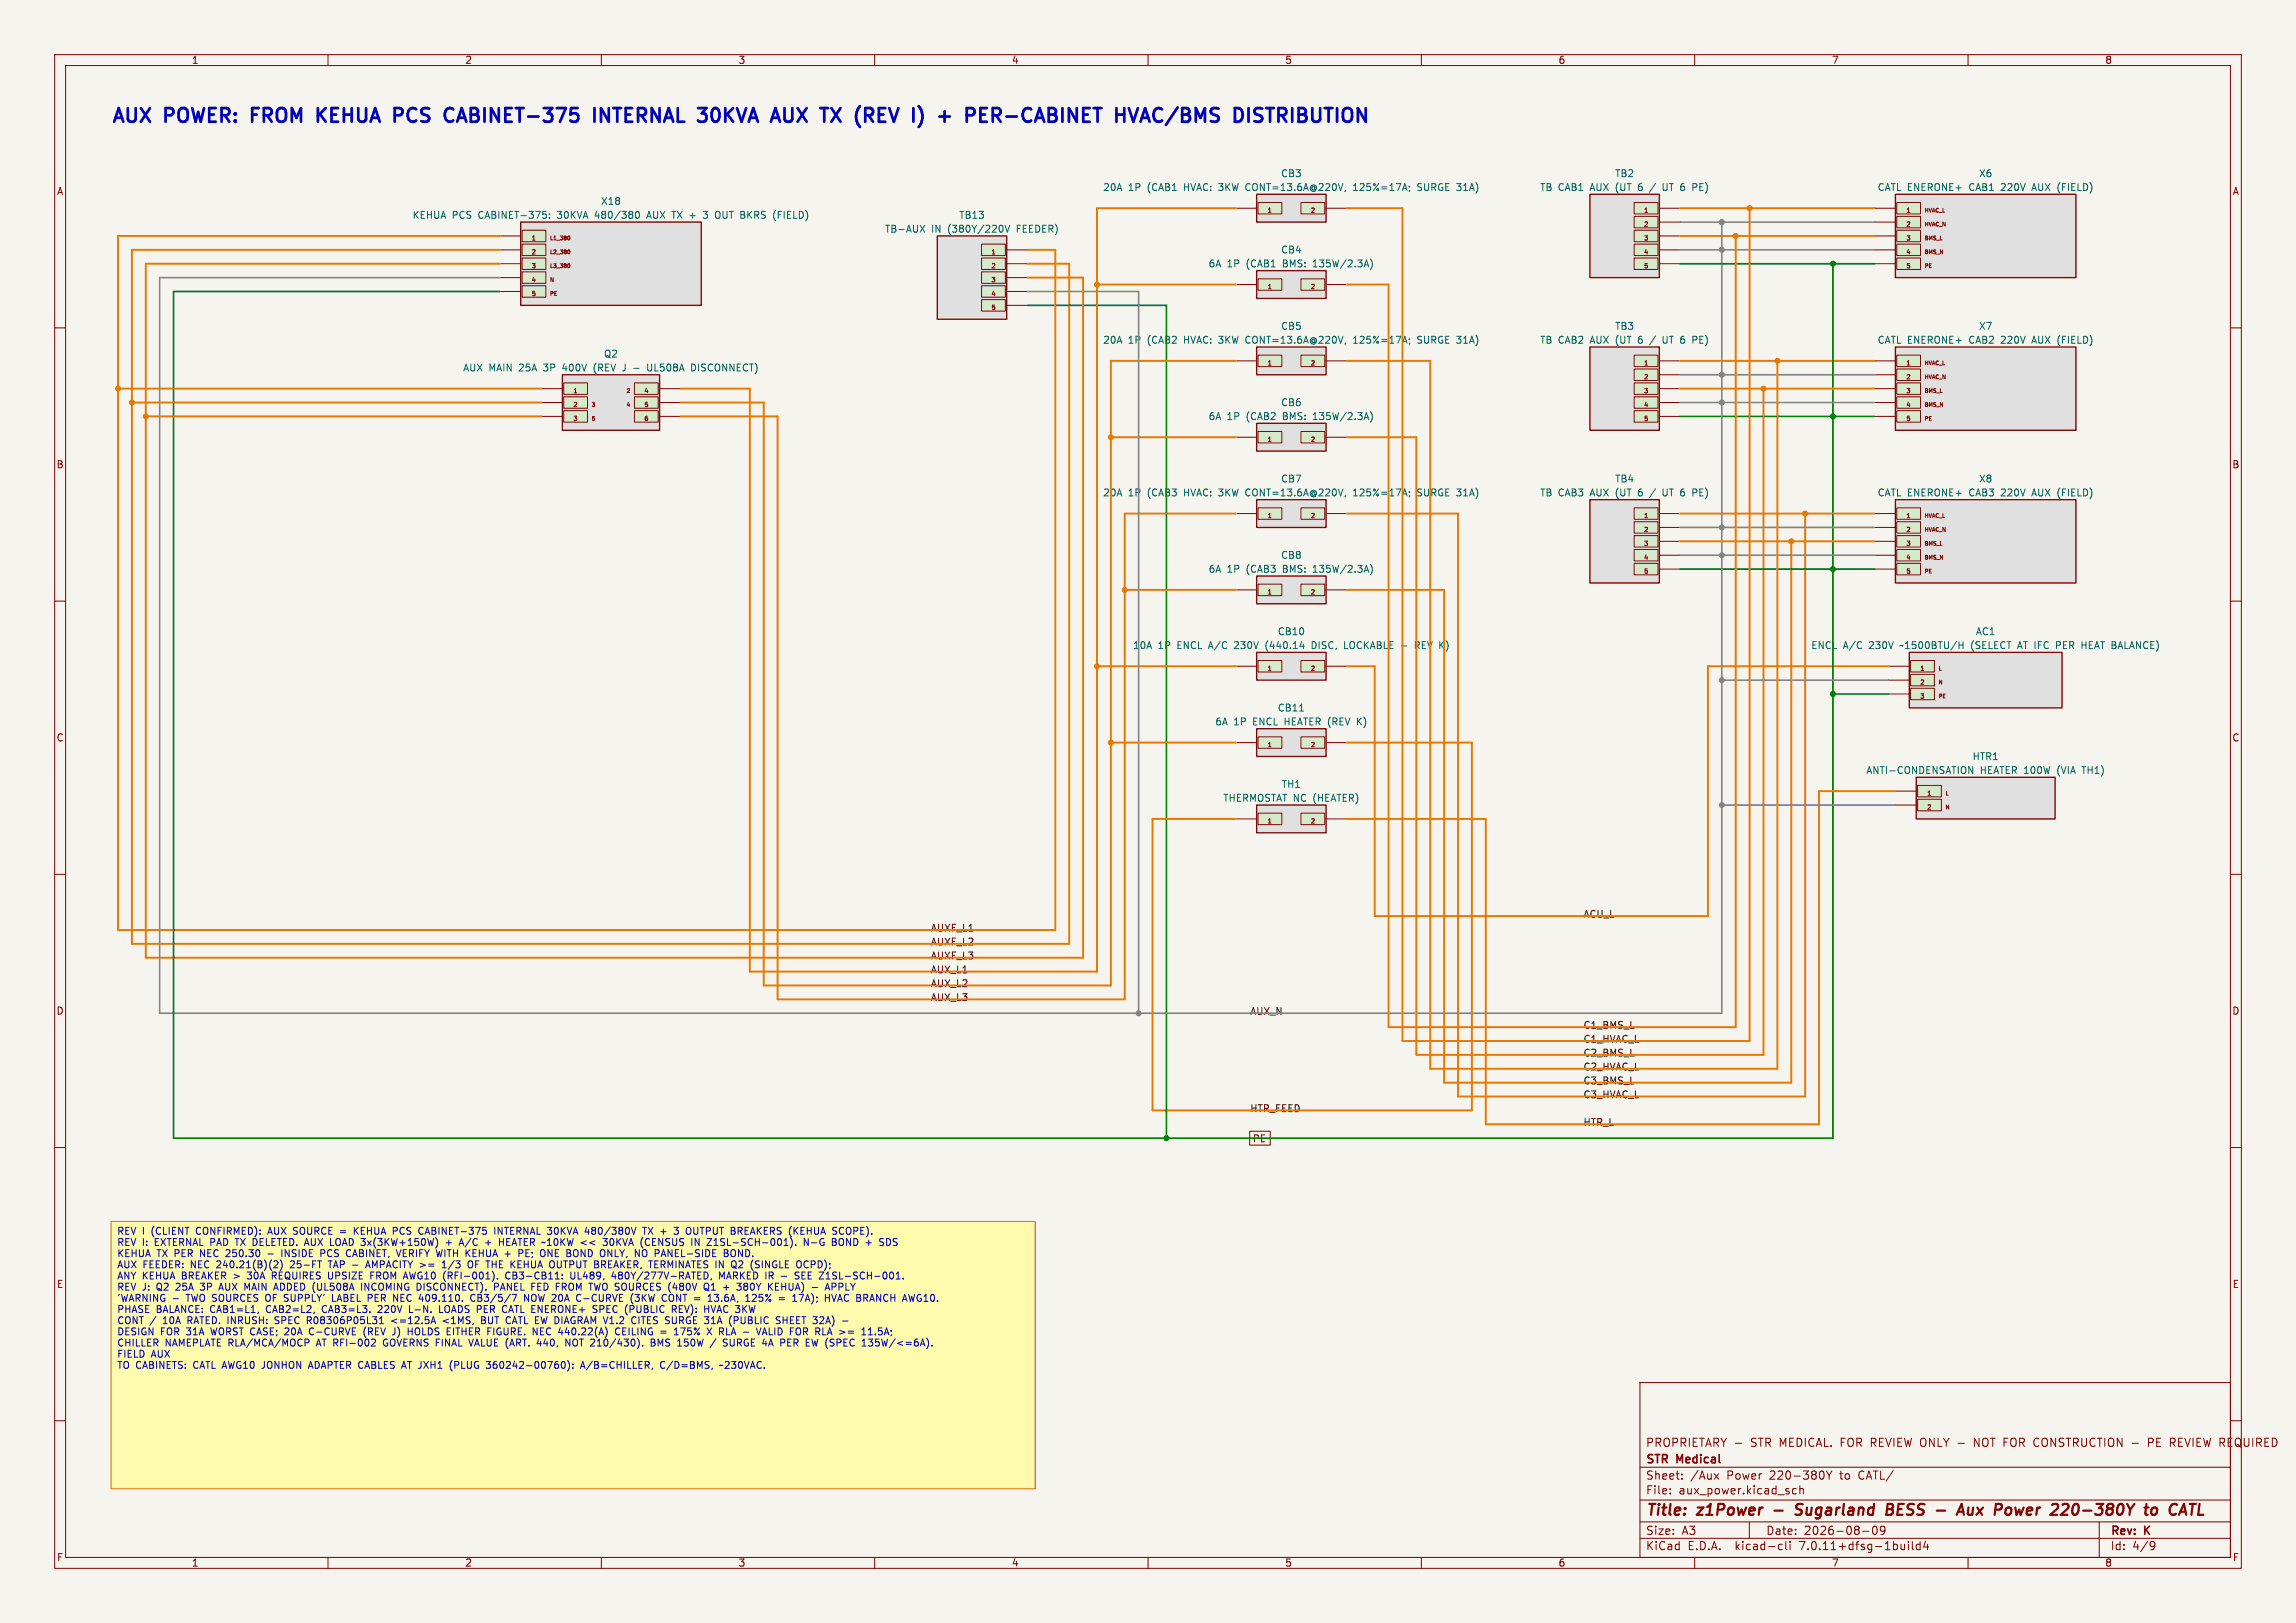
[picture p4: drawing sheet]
<svg xmlns="http://www.w3.org/2000/svg" width="420mm" height="297mm" viewBox="0 0 420 297" stroke-linecap="round" stroke-linejoin="round" font-family="sans-serif">
<defs><g id="words">
<g font-size="3.5" fill="#0000c2">
<text x="20.3" y="22.6">AUX</text>
<text x="30.4" y="22.6">POWER:</text>
<text x="47.2" y="22.6">FROM</text>
<text x="60.2" y="22.6">KEHUA</text>
<text x="75.3" y="22.6">PCS</text>
<text x="85.6" y="22.6">CABINET-375</text>
<text x="113.8" y="22.6">INTERNAL</text>
<text x="134" y="22.6">30KVA</text>
<text x="148.4" y="22.6">AUX</text>
<text x="158.5" y="22.6">TX</text>
<text x="165.7" y="22.6">(REV</text>
<text x="177.2" y="22.6">I)</text>
<text x="182.9" y="22.6">+</text>
<text x="188.9" y="22.6">PER-CABINET</text>
<text x="217.3" y="22.6">HVAC/BMS</text>
<text x="240" y="22.6">DISTRIBUTION</text>
</g>
<g font-size="2.8" fill="#840000">
<text x="301" y="277.9">Title:</text>
<text x="310.6" y="277.9">z1Power</text>
<text x="330.2" y="277.9">Sugarland</text>
<text x="347.5" y="277.9">BESS</text>
<text x="357.5" y="277.9">-</text>
<text x="362.3" y="277.9">Aux Power</text>
<text x="380.9" y="277.9">220-380Y</text>
<text x="398.9" y="277.9">to</text>
</g>
<g font-size="2.1" fill="#840000">
<text x="301" y="268.2">STR</text>
<text x="301" y="265">PROPRIETARY -</text>
<text x="306.8" y="268.2">Medical</text>
<text x="320.3" y="265">STR MEDICAL. FOR REVIEW ONLY -</text>
<text x="362" y="265">NOT FOR CONSTRUCTION -</text>
<text x="394.4" y="265">PE REVIEW REQUIRED</text>
<text x="301" y="273.7">File:</text>
<text x="301" y="271">Sheet:</text>
<text x="307.1" y="273.7">aux_power.kicad_sch</text>
<text x="309.2" y="271">/Aux</text>
<text x="315.9" y="271">Power</text>
<text x="323.9" y="271">220-380Y</text>
<text x="336.9" y="271">to</text>
<text x="340.4" y="271">CATL/</text>
<text x="301" y="281.1">Size:</text>
<text x="307.6" y="281.1">A3</text>
<text x="323" y="281.1">Date:</text>
<text x="330" y="281.1">2026-08-09</text>
<text x="386" y="281.3">Rev:</text>
<text x="392.4" y="281.3">K</text>
<text x="301" y="283.9">KiCad</text>
<text x="308.7" y="283.9">E.D.A.</text>
<text x="317.6" y="283.9">kicad-cli</text>
<text x="329.5" y="283.9">7.0.11+dfsg-1build4</text>
<text x="386" y="283.9">Id:</text>
<text x="390.1" y="283.9">4/9</text>
</g>
<g font-size="1.8" fill="#840000">
<text x="35" y="11.9">1</text>
<text x="85" y="11.9">2</text>
<text x="135" y="11.9">3</text>
<text x="185" y="11.9">4</text>
<text x="235" y="11.9">5</text>
<text x="285" y="11.9">6</text>
<text x="335" y="11.9">7</text>
<text x="385" y="11.9">8</text>
<text x="10.3" y="35.9">A</text>
<text x="408.3" y="35.9">A</text>
<text x="10.3" y="85.9">B</text>
<text x="408.2" y="85.9">B</text>
<text x="10.3" y="135.9">C</text>
<text x="408.2" y="135.9">C</text>
<text x="10.3" y="185.9">D</text>
<text x="408.2" y="185.9">D</text>
<text x="229.1" y="209.2">PE</text>
<text x="10.3" y="235.9">E</text>
<text x="408.3" y="235.9">E</text>
<text x="10.3" y="285.9">F</text>
<text x="35" y="286.9">1</text>
<text x="85" y="286.9">2</text>
<text x="135" y="286.9">3</text>
<text x="185" y="286.9">4</text>
<text x="235" y="286.9">5</text>
<text x="285" y="286.9">6</text>
<text x="335" y="286.9">7</text>
<text x="385" y="286.9">8</text>
<text x="408.3" y="285.9">F</text>
</g>
<g font-size="1.8" fill="#006464">
<text x="201.7" y="35.2">20A</text>
<text x="206.4" y="35.2">1P</text>
<text x="210" y="35.2">(CAB1</text>
<text x="216.9" y="35.2">HVAC: 3KW</text>
<text x="228.5" y="35.2">CONT=13.6A@220V,</text>
<text x="234.2" y="32.6">CB3</text>
<text x="248.5" y="35.2">125%=17A;</text>
<text x="260.4" y="35.2">SURGE 31A)</text>
<text x="281.6" y="35.2">TB CAB1</text>
<text x="291" y="35.2">AUX (UT</text>
<text x="295.4" y="32.6">TB2</text>
<text x="300.2" y="35.2">6</text>
<text x="305" y="35.2">UT 6</text>
<text x="310.9" y="35.2">PE)</text>
<text x="343.4" y="35.2">CATL ENERONE+</text>
<text x="360.3" y="35.2">CAB1</text>
<text x="361.9" y="32.6">X6</text>
<text x="366.4" y="35.2">220V</text>
<text x="372.2" y="35.2">AUX (FIELD)</text>
<text x="75.4" y="40.2">KEHUA</text>
<text x="82.7" y="40.2">PCS</text>
<text x="87.6" y="40.2">CABINET-375:</text>
<text x="102.3" y="40.2">30KVA</text>
<text x="109.3" y="40.2">480/380</text>
<text x="109.8" y="37.7">X18</text>
<text x="119.1" y="40.2">AUX TX +</text>
<text x="130" y="40.2">3</text>
<text x="132.4" y="40.2">OUT BKRS</text>
<text x="143.3" y="40.2">(FIELD)</text>
<text x="175.4" y="40.2">TB13</text>
<text x="161.8" y="42.8">TB-AUX</text>
<text x="170.4" y="42.8">IN</text>
<text x="173.5" y="42.8">(380Y/220V</text>
<text x="186.3" y="42.8">FEEDER)</text>
<text x="234.2" y="46.6">CB4</text>
<text x="221" y="49.1">6A</text>
<text x="224.5" y="49.1">1P</text>
<text x="228.1" y="49.1">(CAB1</text>
<text x="235" y="49.1">BMS:</text>
<text x="240.7" y="49.1">135W/2.3A)</text>
<text x="110.4" y="65.6">Q2</text>
<text x="201.7" y="63.1">20A</text>
<text x="206.4" y="63.1">1P</text>
<text x="210" y="63.1">(CAB2</text>
<text x="216.9" y="63.1">HVAC: 3KW</text>
<text x="228.5" y="63.1">CONT=13.6A@220V,</text>
<text x="234.2" y="60.6">CB5</text>
<text x="248.5" y="63.1">125%=17A;</text>
<text x="260.4" y="63.1">SURGE 31A)</text>
<text x="281.6" y="63.1">TB CAB2</text>
<text x="291" y="63.1">AUX (UT</text>
<text x="295.4" y="60.6">TB3</text>
<text x="300.2" y="63.1">6</text>
<text x="305" y="63.1">UT 6</text>
<text x="310.9" y="63.1">PE)</text>
<text x="343.4" y="63.1">CATL ENERONE+</text>
<text x="360.3" y="63.1">CAB2</text>
<text x="361.9" y="60.6">X7</text>
<text x="366.4" y="63.1">220V</text>
<text x="372.2" y="63.1">AUX (FIELD)</text>
<text x="84.6" y="68.2">AUX MAIN 25A</text>
<text x="99.7" y="68.2">3P</text>
<text x="103.4" y="68.2">400V</text>
<text x="109.3" y="68.2">(REV</text>
<text x="119.7" y="68.2">UL508A</text>
<text x="127.9" y="68.2">DISCONNECT)</text>
<text x="221" y="77.1">6A</text>
<text x="224.5" y="77.1">1P</text>
<text x="228.1" y="77.1">(CAB2</text>
<text x="234.2" y="74.5">CB6</text>
<text x="235" y="77.1">BMS:</text>
<text x="240.7" y="77.1">135W/2.3A)</text>
<text x="234.2" y="88.5">CB7</text>
<text x="295.4" y="88.5">TB4</text>
<text x="361.9" y="88.5">X8</text>
<text x="201.7" y="91">20A</text>
<text x="206.4" y="91">1P</text>
<text x="210" y="91">(CAB3</text>
<text x="216.9" y="91">HVAC: 3KW</text>
<text x="228.5" y="91">CONT=13.6A@220V,</text>
<text x="248.5" y="91">125%=17A;</text>
<text x="260.4" y="91">SURGE 31A)</text>
<text x="281.6" y="91">TB CAB3</text>
<text x="291" y="91">AUX (UT</text>
<text x="300.2" y="91">6</text>
<text x="305" y="91">UT 6</text>
<text x="310.9" y="91">PE)</text>
<text x="343.4" y="91">CATL ENERONE+</text>
<text x="360.3" y="91">CAB3</text>
<text x="366.4" y="91">220V</text>
<text x="372.2" y="91">AUX (FIELD)</text>
<text x="221" y="105">6A</text>
<text x="224.5" y="105">1P</text>
<text x="228.1" y="105">(CAB3</text>
<text x="234.2" y="102.5">CB8</text>
<text x="235" y="105">BMS:</text>
<text x="240.7" y="105">135W/2.3A)</text>
<text x="207.2" y="119">10A</text>
<text x="211.8" y="119">1P</text>
<text x="215.5" y="119">ENCL A/C</text>
<text x="226.3" y="119">230V</text>
<text x="232.2" y="119">(440.14</text>
<text x="233.6" y="116.4">CB10</text>
<text x="240.8" y="119">DISC,</text>
<text x="247" y="119">LOCKABLE</text>
<text x="260.3" y="119">REV</text>
<text x="265" y="119">K)</text>
<text x="331.2" y="119">ENCL A/C</text>
<text x="342" y="119">230V</text>
<text x="347.9" y="119">~1500BTU/H</text>
<text x="361.1" y="119">(SELECT</text>
<text x="361.3" y="116.4">AC1</text>
<text x="369.8" y="119">AT IFC</text>
<text x="377.2" y="119">PER HEAT BALANCE)</text>
<text x="233.6" y="130.4">CB11</text>
<text x="222.2" y="132.9">6A</text>
<text x="225.7" y="132.9">1P</text>
<text x="229.3" y="132.9">ENCL HEATER (REV</text>
<text x="248.9" y="132.9">K)</text>
<text x="341.3" y="141.8">ANTI-CONDENSATION</text>
<text x="360.7" y="139.3">HTR1</text>
<text x="362.2" y="141.8">HEATER 100W</text>
<text x="376.6" y="141.8">(VIA</text>
<text x="381.4" y="141.8">TH1)</text>
<text x="223.7" y="146.9">THERMOSTAT NC (HEATER)</text>
<text x="234.4" y="144.4">TH1</text>
</g>
<g font-size="1.8" fill="#0f0f0f">
<text x="170.2" y="173.2">AUXF_L2</text>
<text x="170.2" y="170.7">AUXF_L1</text>
<text x="289.6" y="168.2">ACU_L</text>
<text x="170.2" y="178.3">AUX_L1</text>
<text x="170.2" y="175.8">AUXF_L3</text>
<text x="170.2" y="180.9">AUX_L2</text>
<text x="170.2" y="183.4">AUX_L3</text>
<text x="228.6" y="185.9">AUX_N</text>
<text x="289.6" y="191">C1_HVAC_L</text>
<text x="289.6" y="188.5">C1_BMS_L</text>
<text x="289.6" y="193.6">C2_BMS_L</text>
<text x="289.6" y="196.1">C2_HVAC_L</text>
<text x="228.6" y="203.7">HTR_FEED</text>
<text x="289.6" y="201.2">C3_HVAC_L</text>
<text x="289.6" y="198.6">C3_BMS_L</text>
<text x="289.6" y="206.3">HTR_L</text>
</g>
<g font-size="1.8" fill="#0000c2">
<text x="21.3" y="226.3">REV I</text>
<text x="27.8" y="226.3">(CLIENT</text>
<text x="36.2" y="226.3">CONFIRMED):</text>
<text x="49.6" y="226.3">AUX SOURCE =</text>
<text x="65.8" y="226.3">KEHUA</text>
<text x="73.2" y="226.3">PCS</text>
<text x="78.1" y="226.3">CABINET-375</text>
<text x="92.1" y="226.3">INTERNAL 30KVA</text>
<text x="109.1" y="226.3">480/380V</text>
<text x="120" y="226.3">TX +</text>
<text x="126.1" y="226.3">3</text>
<text x="128.4" y="226.3">OUTPUT BREAKERS (KEHUA</text>
<text x="155.8" y="226.3">SCOPE).</text>
<text x="21.3" y="228.3">REV I:</text>
<text x="21.3" y="230.4">KEHUA</text>
<text x="21.3" y="232.4">AUX FEEDER: NEC 240.21(B)(2)</text>
<text x="28.4" y="228.3">EXTERNAL PAD TX DELETED. AUX LOAD 3x(3KW+150W)</text>
<text x="28.7" y="230.4">TX PER NEC 250.30</text>
<text x="52.4" y="230.4">INSIDE</text>
<text x="53.6" y="232.4">25-FT</text>
<text x="59.7" y="230.4">PCS</text>
<text x="60.8" y="232.4">TAP -</text>
<text x="64.6" y="230.4">CABINET,</text>
<text x="68.1" y="232.4">AMPACITY &gt;=</text>
<text x="74.1" y="230.4">VERIFY WITH KEHUA</text>
<text x="82.4" y="232.4">1/3</text>
<text x="85.8" y="228.3">A/C</text>
<text x="87.3" y="232.4">OF THE KEHUA</text>
<text x="90.7" y="228.3">+</text>
<text x="93.4" y="228.3">HEATER ~10KW</text>
<text x="94.4" y="230.4">+</text>
<text x="97.2" y="230.4">PE;</text>
<text x="101.4" y="230.4">ONE BOND</text>
<text x="102.9" y="232.4">OUTPUT BREAKER,</text>
<text x="108.7" y="228.3">&lt;&lt;</text>
<text x="112.7" y="230.4">ONLY,</text>
<text x="113.1" y="228.3">30KVA</text>
<text x="119.3" y="230.4">NO PANEL-SIDE</text>
<text x="120.1" y="228.3">(CENSUS</text>
<text x="121.5" y="232.4">TERMINATES IN</text>
<text x="129.6" y="228.3">IN</text>
<text x="132.7" y="228.3">Z1SL-SCH-001).</text>
<text x="135.9" y="230.4">BOND.</text>
<text x="136.9" y="232.4">Q2</text>
<text x="140.6" y="232.4">(SINGLE</text>
<text x="149.2" y="232.4">OCPD);</text>
<text x="150.6" y="228.3">N-G</text>
<text x="155.9" y="228.3">BOND</text>
<text x="162.3" y="228.3">+</text>
<text x="21.3" y="234.5">ANY KEHUA</text>
<text x="21.3" y="236.5">REV J:</text>
<text x="21.3" y="238.5">'WARNING -</text>
<text x="28.8" y="236.5">Q2</text>
<text x="32.5" y="236.5">25A</text>
<text x="33.4" y="234.5">BREAKER &gt;</text>
<text x="34.2" y="238.5">TWO SOURCES OF SUPPLY'</text>
<text x="37.2" y="236.5">3P</text>
<text x="40.8" y="236.5">AUX MAIN ADDED (UL508A</text>
<text x="45.7" y="234.5">30A</text>
<text x="50.4" y="234.5">REQUIRES</text>
<text x="60.9" y="234.5">UPSIZE</text>
<text x="61.6" y="238.5">LABEL PER NEC 409.110.</text>
<text x="67.6" y="236.5">INCOMING</text>
<text x="68.9" y="234.5">FROM AWG10 (RFI-001).</text>
<text x="77.9" y="236.5">DISCONNECT).</text>
<text x="87.8" y="238.5">CB3/5/7</text>
<text x="92.3" y="236.5">PANEL FED FROM TWO SOURCES (480V</text>
<text x="94.2" y="234.5">CB3-CB11:</text>
<text x="97.8" y="238.5">NOW 20A</text>
<text x="106.3" y="234.5">UL489,</text>
<text x="107.7" y="238.5">C-CURVE</text>
<text x="114" y="234.5">480Y/277V-RATED,</text>
<text x="117.9" y="238.5">(3KW</text>
<text x="123.8" y="238.5">CONT =</text>
<text x="131.9" y="236.5">Q1</text>
<text x="132.6" y="238.5">13.6A,</text>
<text x="133.9" y="234.5">MARKED IR</text>
<text x="135.6" y="236.5">+</text>
<text x="138.4" y="236.5">380Y</text>
<text x="139.7" y="238.5">125%</text>
<text x="144.2" y="236.5">KEHUA)</text>
<text x="145.6" y="234.5">-</text>
<text x="148.3" y="234.5">SEE Z1SL-SCH-001.</text>
<text x="148.7" y="238.5">17A);</text>
<text x="152.4" y="236.5">-</text>
<text x="154.9" y="238.5">HVAC BRANCH</text>
<text x="155.2" y="236.5">APPLY</text>
<text x="169.5" y="238.5">AWG10.</text>
<text x="21.3" y="240.6">PHASE BALANCE:</text>
<text x="21.3" y="242.6">CONT /</text>
<text x="21.3" y="244.7">DESIGN FOR 31A</text>
<text x="29.9" y="242.6">10A</text>
<text x="34.6" y="242.6">RATED. INRUSH:</text>
<text x="38.6" y="240.6">CAB1=L1,</text>
<text x="38.9" y="244.7">WORST CASE; 20A</text>
<text x="49" y="240.6">CAB2=L2,</text>
<text x="51" y="242.6">SPEC</text>
<text x="57" y="242.6">R08306P05L31</text>
<text x="57.5" y="244.7">C-CURVE</text>
<text x="59.4" y="240.6">CAB3=L3.</text>
<text x="67.6" y="244.7">(REV</text>
<text x="69.8" y="240.6">220V</text>
<text x="72.7" y="242.6">&lt;=12.5A</text>
<text x="73.1" y="244.7">J)</text>
<text x="75.7" y="240.6">L-N.</text>
<text x="76.1" y="244.7">HOLDS</text>
<text x="81.4" y="240.6">LOADS PER CATL ENERONE+</text>
<text x="82.3" y="242.6">&lt;1MS,</text>
<text x="83.4" y="244.7">EITHER FIGURE.</text>
<text x="89.5" y="242.6">BUT CATL EW DIAGRAM V1.2</text>
<text x="99.6" y="244.7">NEC 440.22(A)</text>
<text x="110.4" y="240.6">SPEC</text>
<text x="115.1" y="244.7">CEILING</text>
<text x="116.4" y="240.6">(PUBLIC</text>
<text x="118.1" y="242.6">CITES SURGE 31A</text>
<text x="123.5" y="244.7">=</text>
<text x="125.2" y="240.6">REV):</text>
<text x="126.3" y="244.7">175%</text>
<text x="131.4" y="240.6">HVAC 3KW</text>
<text x="132.5" y="244.7">X RLA -</text>
<text x="136.5" y="242.6">(PUBLIC</text>
<text x="142.2" y="244.7">VALID FOR RLA &gt;=</text>
<text x="145.3" y="242.6">SHEET 32A)</text>
<text x="162.2" y="244.7">11.5A;</text>
<text x="21.3" y="246.7">CHILLER</text>
<text x="21.3" y="248.8">FIELD</text>
<text x="21.3" y="250.8">TO CABINETS:</text>
<text x="27.7" y="248.8">AUX</text>
<text x="30.2" y="246.7">NAMEPLATE RLA/MCA/MOCP</text>
<text x="35.5" y="250.8">CATL AWG10 JONHON</text>
<text x="57.2" y="250.8">ADAPTER CABLES AT JXH1</text>
<text x="58.2" y="246.7">AT RFI-002</text>
<text x="70.8" y="246.7">GOVERNS FINAL</text>
<text x="83.8" y="250.8">(PLUG</text>
<text x="86.9" y="246.7">VALUE (ART.</text>
<text x="90.7" y="250.8">360242-00760):</text>
<text x="99.7" y="246.7">440,</text>
<text x="105.1" y="246.7">NOT 210/430).</text>
<text x="108.2" y="250.8">A/B=CHILLER,</text>
<text x="121.2" y="246.7">BMS</text>
<text x="122.9" y="250.8">C/D=BMS,</text>
<text x="126.3" y="246.7">150W</text>
<text x="132.5" y="246.7">/</text>
<text x="134.1" y="250.8">~230VAC.</text>
<text x="135" y="246.7">SURGE 4A</text>
<text x="145.9" y="246.7">PER EW (SPEC</text>
<text x="161.4" y="246.7">135W/&lt;=6A).</text>
</g>
<g font-size="1.1" fill="#840000">
<text x="231.8" y="39">1</text>
<text x="239.7" y="39">2</text>
<text x="300.7" y="39">1</text>
<text x="300.7" y="41.6">2</text>
<text x="348.7" y="39">1</text>
<text x="348.7" y="41.6">2</text>
<text x="97.2" y="44.1">1</text>
<text x="97.2" y="46.7">2</text>
<text x="181.3" y="46.7">1</text>
<text x="300.7" y="44.1">3</text>
<text x="300.7" y="46.7">4</text>
<text x="348.7" y="44.1">3</text>
<text x="348.7" y="46.7">4</text>
<text x="97.2" y="49.2">3</text>
<text x="97.2" y="51.7">4</text>
<text x="181.3" y="49.2">2</text>
<text x="181.3" y="51.7">3</text>
<text x="231.8" y="53">1</text>
<text x="239.7" y="53">2</text>
<text x="300.7" y="49.2">5</text>
<text x="348.7" y="49.2">5</text>
<text x="97.2" y="54.3">5</text>
<text x="181.3" y="54.3">4</text>
<text x="181.3" y="56.8">5</text>
<text x="231.8" y="67">1</text>
<text x="239.7" y="67">2</text>
<text x="300.7" y="67">1</text>
<text x="300.7" y="69.5">2</text>
<text x="348.7" y="67">1</text>
<text x="348.7" y="69.5">2</text>
<text x="104.8" y="72.1">1</text>
<text x="104.8" y="74.6">2</text>
<text x="104.8" y="77.1">3</text>
<text x="117.8" y="72.1">4</text>
<text x="117.8" y="74.6">5</text>
<text x="117.8" y="77.1">6</text>
<text x="300.7" y="72.1">3</text>
<text x="300.7" y="74.6">4</text>
<text x="300.7" y="77.1">5</text>
<text x="348.7" y="72.1">3</text>
<text x="348.7" y="74.6">4</text>
<text x="348.7" y="77.1">5</text>
<text x="231.8" y="81">1</text>
<text x="239.7" y="81">2</text>
<text x="231.8" y="94.9">1</text>
<text x="239.7" y="94.9">2</text>
<text x="300.7" y="94.9">1</text>
<text x="348.7" y="94.9">1</text>
<text x="300.7" y="97.5">2</text>
<text x="300.7" y="100">3</text>
<text x="348.7" y="97.5">2</text>
<text x="348.7" y="100">3</text>
<text x="300.7" y="102.5">4</text>
<text x="300.7" y="105.1">5</text>
<text x="348.7" y="102.5">4</text>
<text x="348.7" y="105.1">5</text>
<text x="231.8" y="108.9">1</text>
<text x="239.7" y="108.9">2</text>
<text x="231.8" y="122.9">1</text>
<text x="239.7" y="122.9">2</text>
<text x="351.2" y="122.9">1</text>
<text x="351.2" y="125.4">2</text>
<text x="351.2" y="127.9">3</text>
<text x="231.8" y="136.8">1</text>
<text x="239.7" y="136.8">2</text>
<text x="352.5" y="145.7">1</text>
<text x="352.5" y="148.3">2</text>
<text x="231.8" y="150.8">1</text>
<text x="239.7" y="150.8">2</text>
</g>
<g font-size="1" fill="#840000">
<text x="352" y="39">HVAC_L</text>
<text x="352" y="41.5">HVAC_N</text>
<text x="100.5" y="44.1">L1_380</text>
<text x="100.5" y="46.6">L2_380</text>
<text x="352" y="44.1">BMS_L</text>
<text x="352" y="46.6">BMS_N</text>
<text x="100.5" y="49.1">L3_380</text>
<text x="100.5" y="51.7">N</text>
<text x="352" y="49.1">PE</text>
<text x="100.5" y="54.2">PE</text>
<text x="352" y="66.9">HVAC_L</text>
<text x="352" y="69.5">HVAC_N</text>
<text x="108.2" y="74.5">3</text>
<text x="108.2" y="77.1">5</text>
<text x="114.6" y="72">2</text>
<text x="114.6" y="74.5">4</text>
<text x="352" y="72">BMS_L</text>
<text x="352" y="74.5">BMS_N</text>
<text x="352" y="77.1">PE</text>
<text x="352" y="94.9">HVAC_L</text>
<text x="352" y="99.9">BMS_L</text>
<text x="352" y="97.4">HVAC_N</text>
<text x="352" y="102.5">BMS_N</text>
<text x="352" y="105">PE</text>
<text x="354.6" y="122.8">L</text>
<text x="354.6" y="125.3">N</text>
<text x="354.6" y="127.9">PE</text>
<text x="355.8" y="145.7">L</text>
<text x="355.8" y="148.2">N</text>
</g>
</g></defs>
<path d="M0 0h420v297h-420z" fill="#f5f4ef" stroke="#f5f4ef" stroke-width=".18"/>
<g fill="none" stroke="#840000" stroke-width=".18">
<path d="M10 10h400v277h-400zM12 12h396v273h-396zM60 10v2M110 10v2M160 10v2M210 10v2M260 10v2M310 10v2M360 10v2M226.1 38.1h3.8M242.6 38.1h3.8M303.5 38.1h3.8"/>
<path d="M342.9 38.1h3.8M10 60h2M91.4 43.2h3.8M91.4 45.7h3.8M91.4 48.3h3.8M91.4 50.8h3.8M91.4 53.3h3.8M104.1 43.2a.44 .44 0 0 1 0 .7M104.1 45.7a.44 .44 0 0 1 0 .7M104.1 48.3a.44 .44 0 0 1 0 .7M184.1 45.7h3.9M184.1 48.3h3.9"/>
<path d="M184.1 50.8h3.9M184.1 53.3h3.9M184.1 55.9h3.9M226.1 52.1h3.8M242.6 52.1h3.8M303.5 43.2h3.8M303.5 45.7h3.8M303.5 48.3h3.8M303.5 40.6h3.8M342.9 43.2h3.8M342.9 45.7h3.8M342.9 48.3h3.8"/>
<path d="M342.9 40.6h3.8M408 60h2M99.1 71.1h3.8M99.1 73.7h3.8M99.1 76.2h3.8M120.6 71.1h3.9M120.6 73.7h3.9M120.6 76.2h3.9M226.1 66h3.8M242.6 66h3.8M303.5 71.1h3.8M303.5 73.7h3.8"/>
<path d="M303.5 76.2h3.8M303.5 66h3.8M303.5 68.6h3.8M342.9 71.1h3.8M342.9 73.7h3.8M342.9 76.2h3.8M342.9 66h3.8M342.9 68.6h3.8M226.1 94h3.8M226.1 80h3.8M242.6 94h3.8M242.6 80h3.8"/>
<path d="M303.5 94h3.8M303.5 96.5h3.8M303.5 99.1h3.8M342.9 94h3.8M342.9 96.5h3.8M342.9 99.1h3.8M10 110h2M226.1 108h3.8M242.6 108h3.8M303.5 101.6h3.8M303.5 104.1h3.8M342.9 101.6h3.8"/>
<path d="M342.9 104.1h3.8M408 110h2M226.1 121.9h3.8M226.1 135.9h3.8M242.6 121.9h3.8M242.6 135.9h3.8M345.4 121.9h3.8M345.4 124.5h3.8M345.4 127h3.8M10 160h2M226.1 149.9h3.8M242.6 149.9h3.8"/>
<path d="M346.7 144.8h3.8M346.7 147.3h3.8M408 160h2M10 210h2M228.6 207h3.8v2.6h-3.8zM408 210h2M10 260h2M300 253h108v32h-108zM408 260h2M300 278.5h108M300 274.5h108M300 268.5h108"/>
<path d="M305.5 273.2v.2M305.5 272.5v.1M307.7 270.5v.2M307.7 269.8v.1M313.6 269.7l.8 1M314.4 269.7l-.8 1M317.4 264.1h1.2M320 278.5v3M328.6 272.5l-.4-.1-.3 .3v.4l.1 .2h.6M329.2 272.5l.2-.1 .4 .1 .1 .9M329.2 271.9v1.5M333.6 269.5v.9"/>
<path d="M334.1 269.2l.5 .8M334.6 270v.7M335.1 269.2l-.5 .8M342.7 279.4a.81 .81 0 0 0 .3 1.4l.2-.2 .2-.4-.2-.8M344 279.4l-.1 .5 .2 .2 .4 .1 .3-.3M344.7 279.4a.99 .99 0 0 1-.3 1.4h-.3M361.2 264.7v-1.5l.8 1.5M384 278.5v6.5M393 264l.7-.1 .2-.2-.1-.4-.2-.1h-.6v1.5M60 285v2M110 285v2M160 285v2"/>
<path d="M210 285v2M260 285v2M300 281.5h108M310 285v2M325.6 282.6l.4 .1M326 283.5l-.4 .1M326.7 282.1v1.3l.2 .2M327.4 282.1v.1M327.4 282.6v1M340.7 280.2h1.2M349.1 282.1v.1M349.1 282.6v1"/>
<path d="M349.8 282.1v1.3l.2 .2M351.2 282.7l-.4-.1-.3 .3v.4l.2 .2h.5M351.2 282.1v1.5M352.2 282l-.3 1.1h.9M352.6 282.6v1M360 285v2M393.6 282.1l.5 .1a.99 .99 0 0 1-.4 1.4h-.3M394.2 282.7l-.3 .3h-.3"/>
</g>
<g fill="none" stroke="#840000" stroke-width=".4">
<path d="M324.6 276.4h1.5M329.5 277a.84 .84 0 0 1-1.1 .1M329.5 275.2l-.7 .1a.46 .46 0 0 0-.2 .5 .46 .46 0 0 0 .3 .4l.5 .1M345.2 276.2h.6M345.3 275.2h.7a.49 .49 0 0 1 .3 .5 .49 .49 0 0 1-.5 .5l.3 .1a.58 .58 0 0 1-.3 .9h-.8zM357.9 277.2l.9-2 .4 2M360.1 275.9l-.1 1.2a.57 .57 0 0 0 .8-.1M360.9 275.9l-.1 1.3M380.1 276.8l-.2 .2a.48 .48 0 0 1-.6 .1M380.1 275.3a.51 .51 0 0 0-.8 .3M394.3 275.9l.3 .4-.1 .5-.2 .3M398.2 275.4a.88 .88 0 0 0-1 0 .88 .88 0 0 0-.3 .9 .69 .69 0 0 0 .3 .8 .69 .69 0 0 0 .8-.1"/>
<path d="M402.1 277.2h.9"/>
</g>
<path d="M20.3 223.5h169.1v48.9h-169.1z" fill="#fffbac" stroke="#fffbac" stroke-width=".18"/>
<g fill="#e0e0e0" stroke="#e0e0e0" stroke-width=".18">
<path d="M349.2 119.4h28v10.1h-28z"/>
<path d="M102.9 68.6h17.7v10.1h-17.7z"/>
<path d="M95.2 40.6h33.1v15.3h-33.1z"/>
<path d="M171.4 43.2h12.7v15.2h-12.7z"/>
<path d="M229.9 105.4h12.7v5.1h-12.7z"/>
<path d="M229.9 147.3h12.7v5.1h-12.7z"/>
<path d="M229.9 119.4h12.7v5.1h-12.7z"/>
<path d="M229.9 133.4h12.7v5h-12.7z"/>
<path d="M346.7 63.5h33v15.2h-33z"/>
<path d="M346.7 35.6h33v15.2h-33z"/>
<path d="M350.5 142.2h25.4v7.7h-25.4z"/>
<path d="M346.7 91.4h33v15.3h-33z"/>
<path d="M229.9 91.4h12.7v5.1h-12.7z"/>
<path d="M290.8 63.5h12.7v15.2h-12.7z"/>
<path d="M290.8 35.6h12.7v15.2h-12.7z"/>
<path d="M229.9 77.5h12.7v5.1h-12.7z"/>
<path d="M229.9 35.6h12.7v5h-12.7z"/>
<path d="M229.9 49.5h12.7v5.1h-12.7z"/>
<path d="M229.9 63.5h12.7v5.1h-12.7z"/>
<path d="M290.8 91.4h12.7v15.3h-12.7z"/>
</g>
<g fill="#d5eac8" stroke="#d5eac8" stroke-width=".18">
<path d="M349.5 125.9h4.3v2.1h-4.3z"/>
<path d="M349.5 123.4h4.3v2.1h-4.3z"/>
<path d="M349.5 120.9h4.3v2.1h-4.3z"/>
<path d="M103.1 75.1h4.4v2.1h-4.4z"/>
<path d="M103.1 72.6h4.4v2.1h-4.4z"/>
<path d="M103.1 70.1h4.4v2.1h-4.4z"/>
<path d="M116.1 75.1h4.3v2.1h-4.3z"/>
<path d="M116.1 72.6h4.3v2.1h-4.3z"/>
<path d="M116.1 70.1h4.3v2.1h-4.3z"/>
<path d="M95.5 52.3h4.3v2.1h-4.3z"/>
<path d="M95.5 49.7h4.3v2.1h-4.3z"/>
<path d="M95.5 47.2h4.3v2.1h-4.3z"/>
<path d="M95.5 44.7h4.3v2.1h-4.3z"/>
<path d="M95.5 42.1h4.3v2.1h-4.3z"/>
<path d="M179.6 54.8h4.3v2.1h-4.3z"/>
<path d="M179.6 52.3h4.3v2.1h-4.3z"/>
<path d="M179.6 49.7h4.3v2.1h-4.3z"/>
<path d="M179.6 47.2h4.3v2.1h-4.3z"/>
<path d="M179.6 44.7h4.3v2.1h-4.3z"/>
<path d="M230.1 106.9h4.4v2.1h-4.4z"/>
<path d="M238 106.9h4.3v2.1h-4.3z"/>
<path d="M230.1 148.8h4.4v2.1h-4.4z"/>
<path d="M238 148.8h4.3v2.1h-4.3z"/>
<path d="M230.1 120.9h4.4v2.1h-4.4z"/>
<path d="M238 120.9h4.3v2.1h-4.3z"/>
<path d="M230.1 134.8h4.4v2.1h-4.4z"/>
<path d="M238 134.8h4.3v2.1h-4.3z"/>
<path d="M347 75.1h4.3v2.1h-4.3z"/>
<path d="M347 72.6h4.3v2.1h-4.3z"/>
<path d="M347 70.1h4.3v2.1h-4.3z"/>
<path d="M347 67.5h4.3v2.1h-4.3z"/>
<path d="M347 65h4.3v2.1h-4.3z"/>
<path d="M347 47.2h4.3v2.1h-4.3z"/>
<path d="M347 44.7h4.3v2.1h-4.3z"/>
<path d="M347 42.1h4.3v2.1h-4.3z"/>
<path d="M347 39.6h4.3v2.1h-4.3z"/>
<path d="M347 37.1h4.3v2.1h-4.3z"/>
<path d="M350.8 146.3h4.3v2.1h-4.3z"/>
<path d="M350.8 143.7h4.3v2.1h-4.3z"/>
<path d="M347 103.1h4.3v2.1h-4.3z"/>
<path d="M347 100.5h4.3v2.1h-4.3z"/>
<path d="M347 98h4.3v2.1h-4.3z"/>
<path d="M347 95.5h4.3v2.1h-4.3z"/>
<path d="M347 92.9h4.3v2.1h-4.3z"/>
<path d="M230.1 92.9h4.4v2.1h-4.4z"/>
<path d="M238 92.9h4.3v2.1h-4.3z"/>
<path d="M298.9 75.1h4.4v2.1h-4.4z"/>
<path d="M298.9 72.6h4.4v2.1h-4.4z"/>
<path d="M298.9 70.1h4.4v2.1h-4.4z"/>
<path d="M298.9 67.5h4.4v2.1h-4.4z"/>
<path d="M298.9 65h4.4v2.1h-4.4z"/>
<path d="M298.9 47.2h4.4v2.1h-4.4z"/>
<path d="M298.9 44.7h4.4v2.1h-4.4z"/>
<path d="M298.9 42.1h4.4v2.1h-4.4z"/>
<path d="M298.9 39.6h4.4v2.1h-4.4z"/>
<path d="M298.9 37.1h4.4v2.1h-4.4z"/>
<path d="M230.1 79h4.4v2.1h-4.4z"/>
<path d="M238 79h4.3v2.1h-4.3z"/>
<path d="M230.1 37.1h4.4v2.1h-4.4z"/>
<path d="M238 37.1h4.3v2.1h-4.3z"/>
<path d="M230.1 51h4.4v2.1h-4.4z"/>
<path d="M238 51h4.3v2.1h-4.3z"/>
<path d="M230.1 65h4.4v2.1h-4.4z"/>
<path d="M238 65h4.3v2.1h-4.3z"/>
<path d="M298.9 103.1h4.4v2.1h-4.4z"/>
<path d="M298.9 100.5h4.4v2.1h-4.4z"/>
<path d="M298.9 98h4.4v2.1h-4.4z"/>
<path d="M298.9 95.5h4.4v2.1h-4.4z"/>
<path d="M298.9 92.9h4.4v2.1h-4.4z"/>
</g>
<g fill="none" stroke="#7a0b0b" stroke-width=".25">
<path d="M229.9 35.6h12.7v5h-12.7zM290.8 35.6h12.7v15.2h-12.7zM346.7 35.6h33v15.2h-33zM95.2 40.6h33.1v15.3h-33.1zM171.4 43.2h12.7v15.2h-12.7zM229.9 49.5h12.7v5.1h-12.7zM102.9 68.6h17.7v10.1h-17.7zM229.9 77.5h12.7v5.1h-12.7zM229.9 63.5h12.7v5.1h-12.7zM290.8 63.5h12.7v15.2h-12.7zM346.7 63.5h33v15.2h-33zM229.9 91.4h12.7v5.1h-12.7z"/>
<path d="M290.8 91.4h12.7v15.3h-12.7zM346.7 91.4h33v15.3h-33zM229.9 105.4h12.7v5.1h-12.7zM229.9 119.4h12.7v5.1h-12.7zM349.2 119.4h28v10.1h-28zM229.9 133.4h12.7v5h-12.7zM229.9 147.3h12.7v5.1h-12.7zM350.5 142.2h25.4v7.7h-25.4z"/>
</g>
<g fill="none" stroke="#7a0b0b" stroke-width=".18">
<path d="M230.1 37.1h4.4v2.1h-4.4zM238 37.1h4.3v2.1h-4.3zM298.9 39.6h4.4v2.1h-4.4zM298.9 37.1h4.4v2.1h-4.4zM347 39.6h4.3v2.1h-4.3zM347 37.1h4.3v2.1h-4.3zM95.5 52.3h4.3v2.1h-4.3zM95.5 49.7h4.3v2.1h-4.3zM95.5 47.2h4.3v2.1h-4.3zM95.5 44.7h4.3v2.1h-4.3zM95.5 42.1h4.3v2.1h-4.3zM179.6 54.8h4.3v2.1h-4.3z"/>
<path d="M179.6 52.3h4.3v2.1h-4.3zM179.6 49.7h4.3v2.1h-4.3zM179.6 47.2h4.3v2.1h-4.3zM179.6 44.7h4.3v2.1h-4.3zM230.1 51h4.4v2.1h-4.4zM238 51h4.3v2.1h-4.3zM298.9 47.2h4.4v2.1h-4.4zM298.9 44.7h4.4v2.1h-4.4zM298.9 42.1h4.4v2.1h-4.4zM347 47.2h4.3v2.1h-4.3zM347 44.7h4.3v2.1h-4.3zM347 42.1h4.3v2.1h-4.3z"/>
<path d="M103.1 75.1h4.4v2.1h-4.4zM103.1 72.6h4.4v2.1h-4.4zM103.1 70.1h4.4v2.1h-4.4zM116.1 75.1h4.3v2.1h-4.3zM116.1 72.6h4.3v2.1h-4.3zM116.1 70.1h4.3v2.1h-4.3zM230.1 79h4.4v2.1h-4.4zM230.1 65h4.4v2.1h-4.4zM238 79h4.3v2.1h-4.3zM238 65h4.3v2.1h-4.3zM298.9 75.1h4.4v2.1h-4.4zM298.9 72.6h4.4v2.1h-4.4z"/>
<path d="M298.9 70.1h4.4v2.1h-4.4zM298.9 67.5h4.4v2.1h-4.4zM298.9 65h4.4v2.1h-4.4zM347 75.1h4.3v2.1h-4.3zM347 72.6h4.3v2.1h-4.3zM347 70.1h4.3v2.1h-4.3zM347 67.5h4.3v2.1h-4.3zM347 65h4.3v2.1h-4.3zM230.1 92.9h4.4v2.1h-4.4zM238 92.9h4.3v2.1h-4.3zM298.9 98h4.4v2.1h-4.4zM298.9 95.5h4.4v2.1h-4.4z"/>
<path d="M298.9 92.9h4.4v2.1h-4.4zM347 98h4.3v2.1h-4.3zM347 95.5h4.3v2.1h-4.3zM347 92.9h4.3v2.1h-4.3zM230.1 106.9h4.4v2.1h-4.4zM238 106.9h4.3v2.1h-4.3zM298.9 103.1h4.4v2.1h-4.4zM298.9 100.5h4.4v2.1h-4.4zM347 103.1h4.3v2.1h-4.3zM347 100.5h4.3v2.1h-4.3zM230.1 120.9h4.4v2.1h-4.4zM230.1 134.8h4.4v2.1h-4.4z"/>
<path d="M238 120.9h4.3v2.1h-4.3zM238 134.8h4.3v2.1h-4.3zM349.5 125.9h4.3v2.1h-4.3zM349.5 123.4h4.3v2.1h-4.3zM349.5 120.9h4.3v2.1h-4.3zM230.1 148.8h4.4v2.1h-4.4zM238 148.8h4.3v2.1h-4.3zM350.8 146.3h4.3v2.1h-4.3zM350.8 143.7h4.3v2.1h-4.3z"/>
</g>
<g fill="none" stroke="#006464" stroke-width=".18">
<path d="M99.3 38.7h.6M99.7 39.2l.3 .2v.3l-.3 .2M100.5 39.8v.1M100.5 39.2v.1M116.2 39.2l.3-.5a.68 .68 0 0 1 .5 .6 .68 .68 0 0 1-.5 .6l-.3-.4M118.4 39.6h.6M118.7 38.7l-.4 1.2M128.6 38.7h.8l-.4 .5h.3l.1 .2M129.4 39.7l-.2 .2h-.4M131.4 38.7h.1a.81 .81 0 0 1-.1 1.2M142.4 38.7h.6M142.4 39.3h.4"/>
<path d="M228.1 33.7l-.2 .4 .2 .7M246.1 34.8v.2M247.6 34l.4-.4v1.3M247.6 34.9h.7M259.3 34.8h.6M260 33.7l-.4-.1-.3 .2 .1 .3 .5 .2M302.8 33.5l-1.1 1.7M304.2 33.6v1l.1 .2 .4 .1M309.7 33.6h.5l.2 .2-.1 .4-.6 .1M168.3 41.2l.9 1.3M169.2 41.2l-.9 1.3M183.4 41.5v.7"/>
<path d="M183.8 41.2l.5 1.3 .4-1.3M240.2 48.8h.7M240.3 47.9h-.1M250.7 47.4a1.46 1.46 0 0 1 0 1.9M108.8 66.8l-.1 .5 .1 .7M114.4 66.6v.9l-.4 .4M115.9 67.4h1M118.5 66.6v1l.2 .3 .4-.1 .1-.2v-1M126.5 66.6a.64 .64 0 0 1 .7 .7 .64 .64 0 0 1-.7 .6M228.1 61.6l-.2 .5 .2 .6M240.2 76.8h.7M240.3 75.8l-.1 .1"/>
<path d="M246.1 62.7v.2M247.6 61.9l.4-.4v1.3M247.6 62.8h.7M250.7 75.3a1.46 1.46 0 0 1 0 2M259.3 62.7h.6M260 61.6l-.4-.1-.3 .3 .1 .3 .5 .2M302.8 61.5l-1.1 1.6M304.2 61.5v1.1l.1 .1 .4 .1M309.7 61.5h.5l.2 .3-.1 .3-.6 .1M228.1 89.5l-.2 .5 .2 .7M246.1 90.7v.2M247.6 90.7h.7"/>
<path d="M247.6 89.8l.4-.3v1.2M259.3 90.7h.6M260 89.5h-.4l-.3 .2 .1 .3 .5 .2M302.8 89.4l-1.1 1.7M304.2 89.5v1l.1 .2h.4M309.7 89.5h.5l.2 .2-.1 .4h-.6M231.7 117.6l-.1 .5 .1 .7M240.2 104.7h.7M240.3 103.8h-.1M240.5 117.5l-.5-.1v1.3l.5-.1M246 118.7h.6M250.7 103.3a1.46 1.46 0 0 1 0 1.9"/>
<path d="M256.4 118.2h.9M258.9 118.1l.6-.1 .1-.2v-.3l-.7-.1v1.3M259.2 118.1l.4 .6M358.4 118h.7M359.1 117.4v1.3M369.2 118.3h.6M369.5 117.4l-.4 1.3M376.2 117.4l.6 .1M376.8 118l-.6 .1M237.7 130.1h.8M248.3 131.4v1.3M249 131.4l-.7 .7"/>
<path d="M360.1 140.3l.8 1.2v-1.2"/>
</g>
<g fill="none" stroke="#0000c2" stroke-width=".5">
<path d="M47.3 19.8h-1.2v2.5M59.6 19.8l-1.5 1.4M111.4 19.8v2.5l-1.5-2.5v2.5M112.2 19.8h1.4M132.7 19.8v2.5M134.1 19.8l-1.4 1.4M145.9 19.8l1.7 2.5M147.6 19.8l-1.7 2.5M157.3 19.4l-.3 .5M164.3 19.8l-.8 2.5M179.3 19.8h1.2M182.6 19.8h-1v2.5"/>
<path d="M188.1 19.8a1.31 1.31 0 0 0-1.1 1 1.31 1.31 0 0 0 .6 1.4l.5 .1M215.4 19.7l-2.1 3.2M217.1 19.8h-.9v2.5h1M237.6 19.8h.8a.61 .61 0 0 1 .5 .6 .61 .61 0 0 1-.5 .6 .67 .67 0 0 1 .6 .6 .67 .67 0 0 1-.5 .7h-.9zM46.1 21h.9M58.5 20.8l1.1 1.5M83.6 22.3l.9-2.5 .8 2.5M83.9 21.6h1.2M157 22.8l.3 .4M179.3 22.3h1.2M181.6 21.1h1M216.2 21h.9"/>
<path d="M237.6 21h.8"/>
</g>
<path d="M20.3 223.5h169.1v48.9h-169.1z" fill="none" stroke="#a08c00" stroke-width=".18"/>
<g fill="none" stroke="#0000c2" stroke-width=".18">
<path d="M31.7 237.7h.9M40.1 235.7h.6M40.4 234.8l-.4 1.3M49 229.5h1M49.8 232.8v1.2M49.8 233.4h.5M50.3 230.7l.4 .1 .1 .3-.7 .9h.7M51.3 230.6a1.46 1.46 0 0 1 0 1.9M51.6 228.7v1.3M59.3 229.3l-.6 .1M60.2 233.9l.4 .1M60.8 236.9v1.2h.6"/>
<path d="M64.1 229.8l-.3 .2M64.8 224.6v1.3M65 225.1l.5 .8M65.5 224.6l-.7 .7M66.1 234.8v1.3M66.7 236.1v-1.3l.8 1.3M66.9 232l.4-1.3 .4 1.3M67 231.6h.6M67.8 233.4h.5M67.8 232.8v1.2M69.8 239.5l-.7 .7h.8M72.4 224.6l.3 .2-.1 .3-.2 .2"/>
<path d="M73.3 228.7l-.4 1.3M74.9 238.9v1.3h.6M77.3 224.7h.1M77.4 225.8h-.1M80.4 238.9v1.3h.6M80.9 232h.7M81.1 230.9l-.2 .2M81.3 230.7v1.3M81.6 227.4h1M82.1 226.9v1M84 227.9l.4-1.3 .4 1.3M84.1 227.6h.6"/>
<path d="M85.7 230.9a.85 .85 0 0 0 .2 1.1 .43 .43 0 0 0 .6-.4l-.1-.7M86.1 237.4a.51 .51 0 0 0 .2 .6 .51 .51 0 0 0 .6 0M86.2 226.6l-1.1 1.6M88.8 227.4h1M89.3 226.9v1M90.5 224.6v1.3M91.1 225.9v-1.3l.7 1.3M91.1 234.9v.5M91.4 226.6v1.3M91.7 235.7h.6M92 234.8l-.5 1.3M92.1 226.6v1.3"/>
<path d="M92.6 233a.59 .59 0 0 0-.1 .7 .59 .59 0 0 0 .8 .2M92.7 227.3h.4M92.7 226.6v1.3h.6M94.9 228.7v1.3M96.2 228.7v1.3h.6M96.2 229.3h.4M96.7 236.9v1.2l-.7-1.2v1.2M97.2 237.3v.4l.2 .4M100.2 228.7l.8 1.3M102.2 232h.2M104.4 232.8v1l.3 .2h.3l.1-.2v-1M105.8 232.8v1.2h.6"/>
<path d="M106.8 237.7h.9M108.5 225.1l-.3 .3v.2l.2 .2 .3 .1M108.5 225.1h.2M108.7 224.6l-.3 .1-.2 .1 .3 .3M108.8 227.1l-.9 .3 .9 .4M109.7 238.9v1.3M109.7 239.6h.5M111.1 226.6l-.4 .5M111.6 226.9v.5l.3 .5 .3-.2v-.8M111.9 233.6h.8M112.5 233.2v.8M113.3 233.3h.1"/>
<path d="M113.4 233.3l-.3 .3v.2l.2 .2h.3M113.4 233.3h.2M116 239.3l-.3 .3h-.5M116.9 237.5v.4l-.1 .2h-.6M117.5 224.6h.8M117.9 224.6v1.3M118.6 224.6l.8 1.3M119.4 227.3h.4M119.4 224.6l-.8 1.3M120 226.6h-.6v1.3h.6M123.2 237.3v.4a.43 .43 0 0 1-.5 .4M124.3 238.9v1.3h.6"/>
<path d="M124.3 239.5h.4M127.6 224.6v1.2M130.1 238.9l.4 1.3 .4-1.3M130.1 236.1h.8M130.4 235l.1-.2v1.3M131.6 234v-1.2l.5 .9 .4-.9v1.2M131.8 227.9h.5M132 238v.1M132.1 227.3h.2M132.9 234l.4-1.2 .5 1.2M133 233.7h.6M134.5 229.1v.4a.43 .43 0 0 1-.5 .5"/>
<path d="M134.8 236l.5 .1M135.1 230v-1.3l.7 1.3M135.6 234.8l-.5 .5M137.3 235.1v.8l.3 .2 .2-.1M138.3 237.1v.3l-.7 .7h.7M138.8 238l.5 .1M138.9 236.9l-.1 .6 .5-.1M140 232v-1.3l.8 1.3M143 235.4h.7M143.7 234.8v1.3M145 238.1h.7M145.4 236.9v1.2"/>
<path d="M146.7 232.8v1.2h.6M147 236.9l-.5 1.2M147.3 238.1l.4-1.2 .4 1.2M147.4 237.8h.6M147.8 226.6v1.3l-.7-1.3v1.3M148.4 231.4h.5M148.4 227.4h1M148.9 230.7h-.5v1.3M150 227.2l.2 .7M151 235.7h.7M151.4 234.8l.4 1.3M152.2 234.8v1.3"/>
<path d="M152.9 235.1v.3M153.2 238.1l.4-1.2 .5 1.2M153.3 237.8h.7M153.5 234.8v1.3M154.2 235.1l-.1 .3-.6 .1M154.3 227.1v.6M154.9 227.9v-1.3l.7 1.3M154.9 225.7l.4 .2M155.3 224.6l-.4 .2M161.5 227.4l.1 .2-.1 .3M162.2 226.6v1.3M163.5 226.7h.6"/>
<path d="M163.9 227.3l.2 .3-.2 .3M47.3 240.1l-.1 .3M50.3 242.2h.2M50.4 241.4l.1 .2M56.2 241.6h.5M56.5 241.6l.4 .6M56.5 245.5l-.2 .2h-.5M56.5 250h.6M56.7 243.2l-.1 .3v.5l.4 .3M56.8 249.1l-.4 1.3M66.7 243.2a1.48 1.48 0 0 0 .2 1.6M68.6 245.6l-.7 .7h.8"/>
<path d="M69.4 242.2h.7M69.6 241.1l-.1 .2M69.8 241v1.2M70.1 245.6l.3 .7M72.6 241.4l-1 .3 1 .4M74.7 243.6h.7M75.4 243v1.3M82 241.4l-.9 .3 .9 .4M82.5 250.5l.2 .4M82.7 249l-.2 .3M83 243v1.3M83.2 249.8h.5"/>
<path d="M83.7 249.1h-.5v1.3M86.6 245l-.4 1.3M88.1 241v1.2l.7-.1v-.3l-.3-.2M88.1 241.6h.4M88.8 241.2l-.3 .4M88.9 249.1h.8l-.4 .5M89.7 249.7v.6M98.3 245.9h.7M98.9 243.6h.4M98.9 243v1.3h.6M103.5 245l.7 1.3v-1.3M103.8 249a1.46 1.46 0 0 1 0 1.9"/>
<path d="M104.8 250.3v.1M104.8 249.6v.1M106.2 250.4l.4-1.3 .4 1.3M106.3 250h.6M108.4 249.1l-1.1 1.6M112.7 244.1l.3 .2 .4-.1M113.9 243.6h.4M113.9 243v1.3h.6M119.1 245v1.3l.7-.1v-.3l-.3-.2M119.1 245.7h.4M119.8 245.3l-.3 .4M120.8 246l-.4-1v1.3"/>
<path d="M121.6 249.3a.6 .6 0 0 0-.8 .4 .6 .6 0 0 0 .6 .7l.2-.1M123 249.1l-1 1.6M123.6 243.2l-.2 .2M123.7 243v1.3M125.2 245h.6M125.3 243l-.5 1.3M125.3 245.5l.5 .2M125.8 244.2h.1M125.8 243v.5M125.8 246.2l-.5 .1M131.6 243v1.3M131.6 243.7h.5"/>
<path d="M132.2 249.8l-.1 .1h-.4M132.7 249.3l.4-.2 .3 .4-.8 .9h.8M134.3 245l-.1 1.2-.1 .1-.5-.1M135.6 241v1l.1 .2h.4M140.7 243v1.3h.6M144.6 241.6h.4M145.2 241h-.6v1.2h.6M145.2 245.7h.5M145.2 245v1.3M160.2 245h.6M160.3 245.5h.3l.2 .3-.1 .5h-.4M161.3 243h-.6v.6l.1-.1h.5l.1 .2-.1 .5-.2 .1-.4-.1"/>
</g>
<g fill="none" stroke="#e87800" stroke-width=".36">
<path d="M226.1 38.1h-25.4v139.7h-63.5v-106.7h-12.7M246.4 38.1h10.1v152.4h63.5v-152.4M307.3 38.1h35.6M91.4 43.2h-69.8v127h171.4v-124.5h-5M91.4 48.3h-64.7v127h171.4v-124.5h-10.1M91.4 45.7h-67.3v127h171.5v-124.4h-7.6M200.7 52.1h25.4M307.3 43.2h35.6M317.5 43.2v144.8h-63.5v-135.9h-7.6M21.6 71.1h77.5M24.1 73.7h75M26.7 76.2h72.4"/>
<path d="M124.5 76.2h17.7v106.7h63.5v-88.9h20.4M226.1 66h-22.9v114.3h-63.5v-106.6h-15.2M246.4 66h15.2v129.6h63.5v-129.6M307.3 66h35.6M307.3 71.1h35.6M322.6 71.1v121.9h-63.5v-113h-12.7M203.2 80h22.9M246.4 94h20.3v106.7h63.5v-106.7M307.3 99.1h35.6M307.3 94h35.6M327.7 99.1v99h-63.5v-90.1h-17.8M205.7 108h20.4"/>
<path d="M200.7 121.9h25.4M203.2 135.9h22.9M246.4 121.9h5.1v45.7h60.9v-45.7h33M246.4 135.9h22.8v67.3h-58.4v-53.3h15.3M346.7 144.8h-14v60.9h-60.9v-55.8h-25.4"/>
</g>
<path d="M188 53.3h20.3v132.1M307.3 40.6h35.6M307.3 45.7h35.6M315 40.6v144.8h-285.8v-134.6h62.2M307.3 68.6h35.6M307.3 73.7h35.6M307.3 96.5h35.6M307.3 101.6h35.6M315 124.5h30.4M315 147.3h31.7" fill="none" stroke="#848484" stroke-width=".3"/>
<path d="M188 55.9h25.4v152.4M307.3 48.3h35.6M335.3 48.3v160h-303.6v-155h59.7M307.3 76.2h35.6M307.3 104.1h35.6M335.3 127h10.1" fill="none" stroke="#008400" stroke-width=".3"/>
<g fill="#e87800" stroke="#e87800" stroke-width=".18">
<circle cx="21.6" cy="71.1" r=".46"/>
<circle cx="24.1" cy="73.7" r=".46"/>
<circle cx="26.7" cy="76.2" r=".46"/>
<circle cx="327.7" cy="99.1" r=".46"/>
<circle cx="330.2" cy="94" r=".46"/>
<circle cx="317.5" cy="43.2" r=".46"/>
<circle cx="320" cy="38.1" r=".46"/>
<circle cx="322.6" cy="71.1" r=".46"/>
<circle cx="325.1" cy="66" r=".46"/>
<circle cx="200.7" cy="121.9" r=".46"/>
<circle cx="203.2" cy="80" r=".46"/>
<circle cx="203.2" cy="135.9" r=".46"/>
<circle cx="205.7" cy="108" r=".46"/>
<circle cx="200.7" cy="52.1" r=".46"/>
</g>
<g fill="#008400" stroke="#008400" stroke-width=".18">
<circle cx="335.3" cy="127" r=".46"/>
<circle cx="335.3" cy="104.1" r=".46"/>
<circle cx="335.3" cy="76.2" r=".46"/>
<circle cx="335.3" cy="48.3" r=".46"/>
<circle cx="213.4" cy="208.3" r=".46"/>
</g>
<g fill="#848484" stroke="#848484" stroke-width=".18">
<circle cx="315" cy="96.5" r=".46"/>
<circle cx="315" cy="101.6" r=".46"/>
<circle cx="315" cy="124.5" r=".46"/>
<circle cx="315" cy="147.3" r=".46"/>
<circle cx="315" cy="45.7" r=".46"/>
<circle cx="315" cy="40.6" r=".46"/>
<circle cx="315" cy="68.6" r=".46"/>
<circle cx="315" cy="73.7" r=".46"/>
<circle cx="208.3" cy="185.4" r=".46"/>
</g>
<use href="#words"/>
</svg>
